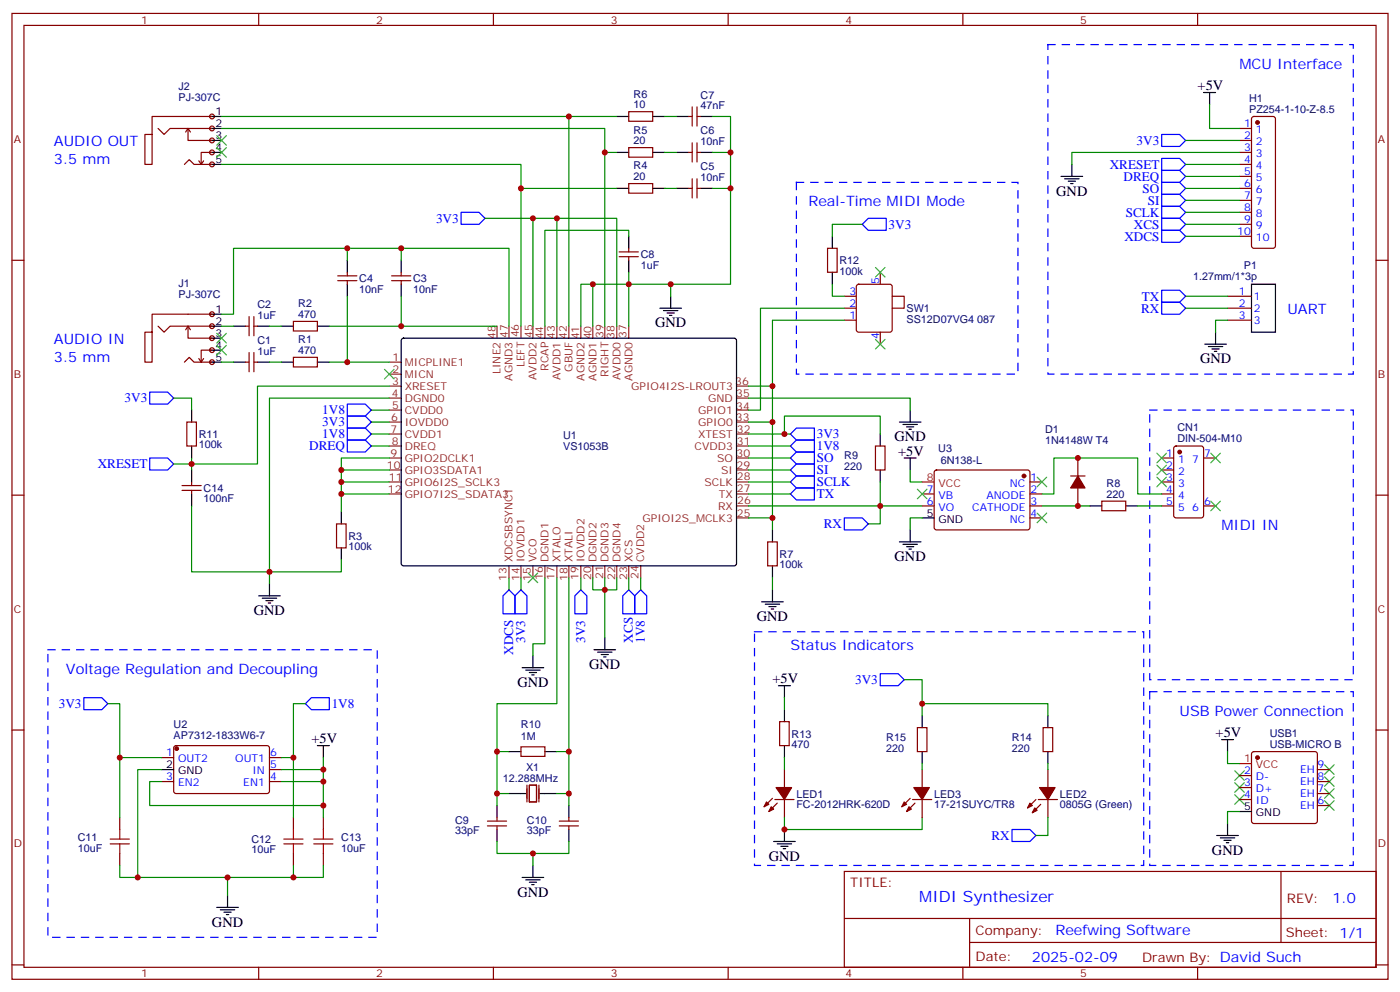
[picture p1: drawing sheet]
<svg xmlns="http://www.w3.org/2000/svg" width="412mm" height="292mm" viewBox="0 0 412 292" stroke-linecap="round" stroke-linejoin="round" font-family="sans-serif">
<defs><g id="words">
<text font-size="4.6" fill="#00f" x="270.8" y="265.6">MIDI Synthesizer</text>
<g font-size="4.2" fill="#00f">
<text x="365.1" y="20.2">MCU Interface</text>
<text x="15.9" y="43.1">AUDIO OUT</text>
<text x="15.9" y="48.4">3.5 mm</text>
<text x="238.1" y="60.7">Real-Time MIDI Mode</text>
<text x="379.2" y="92.5">UART</text>
<text x="15.9" y="101.3">AUDIO IN</text>
<text x="15.9" y="106.6">3.5 mm</text>
<text x="359.8" y="156">MIDI IN</text>
<text x="232.8" y="191.3">Status Indicators</text>
<text x="19.4" y="198.3">Voltage Regulation and Decoupling</text>
<text x="347.5" y="210.7">USB Power Connection</text>
<text x="392.5" y="265.8">1.0</text>
<text x="310.9" y="275.4">Reefwing Software</text>
<text x="304" y="283.2">2025-02-09</text>
</g>
<g font-size="4.2">
<text x="352.8" y="26.5">+5V</text>
<text x="311.1" y="57.6">GND</text>
<text x="193" y="96.4">GND</text>
<text x="353.5" y="107">GND</text>
<text x="263.5" y="129.9">GND</text>
<text x="264.6" y="134.1">+5V</text>
<text x="263.5" y="165.2">GND</text>
<text x="74.8" y="181">GND</text>
<text x="223" y="182.8">GND</text>
<text x="173.6" y="196.9">GND</text>
<text x="152.4" y="202.2">GND</text>
<text x="227.5" y="201.2">+5V</text>
<text x="91.7" y="218.8">+5V</text>
<text x="358.1" y="217">+5V</text>
<text x="357" y="251.6">GND</text>
<text x="226.5" y="253.4">GND</text>
<text x="152.4" y="263.9">GND</text>
<text x="62.4" y="272.8">GND</text>
</g>
<g font-size="3.9" fill="#00f">
<text x="334.8" y="42.6">3V3</text>
<text x="326.9" y="49.6">XRESET</text>
<text x="331" y="53.2">DREQ</text>
<text x="336.6" y="56.7">SO</text>
<text x="128.4" y="65.5">3V3</text>
<text x="331.6" y="63.8">SCLK</text>
<text x="338.1" y="60.3">SI</text>
<text x="261.8" y="67.3">3V3</text>
<text x="331.2" y="70.8">XDCS</text>
<text x="334" y="67.3">XCS</text>
<text x="336.3" y="88.5">TX</text>
<text x="336.1" y="92">RX</text>
<text x="36.7" y="118.4">3V3</text>
<text x="94.9" y="122">1V8</text>
<text x="94.9" y="125.5">3V3</text>
<text x="94.9" y="129">1V8</text>
<text x="240.6" y="129">3V3</text>
<text x="28.8" y="137.8">XRESET</text>
<text x="91.1" y="132.5">DREQ</text>
<text x="240.6" y="132.5">1V8</text>
<text x="240.6" y="136.1">SO</text>
<text x="240.6" y="139.6">SI</text>
<text x="240.6" y="143.2">SCLK</text>
<text x="240.6" y="146.7">TX</text>
<text x="242.6" y="155.5">RX</text>
<text x="154.7" y="189.2" transform="rotate(-90 154.7 189.2)">3V3</text>
<text x="172.3" y="189.2" transform="rotate(-90 172.3 189.2)">3V3</text>
<text x="186.4" y="189.2" transform="rotate(-90 186.4 189.2)">XCS</text>
<text x="190" y="189.2" transform="rotate(-90 190 189.2)">1V8</text>
<text x="151.2" y="192.8" transform="rotate(-90 151.2 192.8)">XDCS</text>
<text x="251.9" y="201.3">3V3</text>
<text x="17.3" y="208.4">3V3</text>
<text x="97.7" y="208.4">1V8</text>
<text x="292" y="247.2">RX</text>
</g>
<g font-size="3.9" fill="#800">
<text x="250.5" y="261.1">TITLE:</text>
<text x="379.1" y="265.8">REV:</text>
<text x="287.4" y="275.3">Company:</text>
<text x="378.7" y="275.9">Sheet: 1/1</text>
<text x="287.4" y="283">Date:</text>
<text x="336.4" y="283.1">Drawn By: David Such</text>
</g>
<g font-size="3.2" fill="#800">
<text x="41.6" y="6.9">1</text>
<text x="110.8" y="6.9">2</text>
<text x="179.9" y="6.9">3</text>
<text x="249.1" y="6.9">4</text>
<text x="318.2" y="6.9">5</text>
<text x="4.1" y="42.1">A</text>
<text x="405.9" y="42.1">A</text>
<text x="4.1" y="111.2">B</text>
<text x="405.9" y="111.2">B</text>
<text x="4.1" y="180.3">C</text>
<text x="405.9" y="180.3">C</text>
<text x="4.1" y="249.5">D</text>
<text x="405.9" y="249.5">D</text>
<text x="41.6" y="287.8">1</text>
<text x="110.8" y="287.8">2</text>
<text x="179.9" y="287.8">3</text>
<text x="249.1" y="287.8">4</text>
<text x="318.2" y="287.8">5</text>
</g>
<g font-size="3.2" fill="#000080">
<text x="52.6" y="29.6">PJ-307C</text>
<text x="52.6" y="26.4">J2</text>
<text x="186.6" y="28.7">R6</text>
<text x="206.4" y="29">C7</text>
<text x="186.6" y="31.8">10</text>
<text x="206.4" y="32.1">47nF</text>
<text x="368" y="33.2">PZ254-1-10-Z-8.5</text>
<text x="368" y="30.2">H1</text>
<text x="186.6" y="39.3">R5</text>
<text x="206.4" y="39.6">C6</text>
<text x="186.6" y="42.4">20</text>
<text x="206.4" y="42.7">10nF</text>
<text x="186.6" y="53">20</text>
<text x="186.6" y="49.9">R4</text>
<text x="206.4" y="53.3">10nF</text>
<text x="206.4" y="50.2">C5</text>
<text x="188.7" y="76">C8</text>
<text x="247.3" y="77.8">R12</text>
<text x="105.8" y="83.1">C4</text>
<text x="121.7" y="83.1">C3</text>
<text x="188.7" y="79.1">1uF</text>
<text x="247.3" y="80.9">100k</text>
<text x="351.4" y="82.4">1.27mm/1*3p</text>
<text x="366.4" y="79.3">P1</text>
<text x="52.6" y="87.8">PJ-307C</text>
<text x="52.6" y="84.6">J1</text>
<text x="105.8" y="86.1">10nF</text>
<text x="121.7" y="86.1">10nF</text>
<text x="75.8" y="94">1uF</text>
<text x="75.8" y="90.7">C2</text>
<text x="87.9" y="93.6">470</text>
<text x="87.9" y="90.3">R2</text>
<text x="267.1" y="95">SS12D07VG4 087</text>
<text x="267.1" y="91.9">SW1</text>
<text x="75.8" y="101.3">C1</text>
<text x="87.9" y="100.9">R1</text>
<text x="75.8" y="104.5">1uF</text>
<text x="87.9" y="104.1">470</text>
<text x="58.6" y="128.9">R11</text>
<text x="165.9" y="129.2">U1</text>
<text x="307.8" y="130.7">1N4148W T4</text>
<text x="307.8" y="127.5">D1</text>
<text x="346.8" y="130.2">DIN-504-M10</text>
<text x="346.8" y="127">CN1</text>
<text x="58.6" y="132">100k</text>
<text x="165.9" y="132.4">VS1053B</text>
<text x="248.7" y="135.2">R9</text>
<text x="276.4" y="133.1">U3</text>
<text x="277.1" y="136.6">6N138-L</text>
<text x="248.7" y="138.4">220</text>
<text x="326" y="143.3">R8</text>
<text x="60" y="147.9">100nF</text>
<text x="60" y="144.8">C14</text>
<text x="326" y="146.5">220</text>
<text x="102.7" y="162">100k</text>
<text x="102.7" y="158.9">R3</text>
<text x="229.7" y="167.3">100k</text>
<text x="229.7" y="164.2">R7</text>
<text x="51.2" y="214.2">U2</text>
<text x="153.5" y="214.2">R10</text>
<text x="51.2" y="217.4">AP7312-1833W6-7</text>
<text x="153.5" y="217.7">1M</text>
<text x="233.2" y="220.3">470</text>
<text x="233.2" y="217.1">R13</text>
<text x="261.1" y="221.3">220</text>
<text x="261.1" y="218.1">R15</text>
<text x="298.1" y="221.3">220</text>
<text x="298.1" y="218.1">R14</text>
<text x="374.1" y="220.1">USB-MICRO B</text>
<text x="374.1" y="216.9">USB1</text>
<text x="155" y="226.9">X1</text>
<text x="148.2" y="230.1">12.288MHz</text>
<text x="234.6" y="238">FC-2012HRK-620D</text>
<text x="234.6" y="234.8">LED1</text>
<text x="275.2" y="238">17-21SUYC/TR8</text>
<text x="275.2" y="234.8">LED3</text>
<text x="312.2" y="238">0805G (Green)</text>
<text x="312.2" y="234.8">LED2</text>
<text x="134.1" y="245.7">33pF</text>
<text x="134.1" y="242.4">C9</text>
<text x="155.2" y="245.7">33pF</text>
<text x="155.2" y="242.4">C10</text>
<text x="22.9" y="250.9">10uF</text>
<text x="22.9" y="247.7">C11</text>
<text x="74.1" y="251.2">10uF</text>
<text x="74.1" y="248">C12</text>
<text x="100.5" y="250.9">10uF</text>
<text x="100.5" y="247.7">C13</text>
</g>
<g font-size="3.2">
<text x="63.5" y="33.9">1</text>
<text x="63.5" y="37.5">2</text>
<text x="63.5" y="41">3</text>
<text x="63.5" y="44.5">4</text>
<text x="63.5" y="48">5</text>
<text x="63.5" y="92.1">1</text>
<text x="63.5" y="95.7">2</text>
<text x="63.5" y="99.2">3</text>
<text x="63.5" y="102.7">4</text>
<text x="63.5" y="106.3">5</text>
<text x="273" y="152.1">5</text>
<text x="276.5" y="153.9">GND</text>
<text x="49" y="226.2">2</text>
<text x="52.5" y="228">GND</text>
<text x="366.5" y="238.5">5</text>
<text x="370" y="240.3">GND</text>
</g>
<g font-size="3.2" fill="#00f">
<text x="366.5" y="37.5">1</text>
<text x="366.5" y="41">2</text>
<text x="370" y="39.2">1</text>
<text x="366.5" y="44.5">3</text>
<text x="370" y="42.8">2</text>
<text x="370" y="46.3">3</text>
<text x="366.5" y="48">4</text>
<text x="366.5" y="51.6">5</text>
<text x="370" y="49.8">4</text>
<text x="370" y="53.3">5</text>
<text x="366.5" y="55.1">6</text>
<text x="366.5" y="58.6">7</text>
<text x="370" y="56.9">6</text>
<text x="366.5" y="62.2">8</text>
<text x="366.5" y="65.7">9</text>
<text x="370" y="60.4">7</text>
<text x="370" y="63.9">8</text>
<text x="364.4" y="69.2">10</text>
<text x="370" y="67.5">9</text>
<text x="370" y="71">10</text>
<text x="258.9" y="83.7" transform="rotate(-90 258.9 83.7)">5</text>
<text x="250.2" y="86.9">3</text>
<text x="364.9" y="86.9">1</text>
<text x="369.4" y="88.3">1</text>
<text x="250.2" y="93.9">1</text>
<text x="250.2" y="90.4">2</text>
<text x="364.9" y="90.4">2</text>
<text x="364.9" y="93.9">3</text>
<text x="369.4" y="91.8">2</text>
<text x="369.4" y="95.3">3</text>
<text x="258.9" y="99.8" transform="rotate(-90 258.9 99.8)">4</text>
<text x="343.5" y="134.5">1</text>
<text x="347" y="136.2">1</text>
<text x="351.2" y="136.2">7</text>
<text x="354.7" y="134.5">7</text>
<text x="297.5" y="143.3">NC</text>
<text x="303.6" y="141.5">1</text>
<text x="343.5" y="138">2</text>
<text x="343.5" y="141.5">3</text>
<text x="347" y="139.8">2</text>
<text x="347" y="143.3">3</text>
<text x="273" y="148.6">6</text>
<text x="273" y="145.1">7</text>
<text x="276.5" y="146.8">VB</text>
<text x="290.6" y="146.8">ANODE</text>
<text x="303.6" y="145.1">2</text>
<text x="303.6" y="148.6">3</text>
<text x="343.5" y="145.1">4</text>
<text x="343.5" y="148.6">5</text>
<text x="347" y="146.8">4</text>
<text x="354.7" y="148.6">6</text>
<text x="276.5" y="150.4">VO</text>
<text x="286.4" y="150.4">CATHODE</text>
<text x="297.5" y="153.9">NC</text>
<text x="303.6" y="152.1">4</text>
<text x="347" y="150.4">5</text>
<text x="351.2" y="150.4">6</text>
<text x="49" y="222.7">1</text>
<text x="52.5" y="224.4">OUT2</text>
<text x="69.3" y="224.4">OUT1</text>
<text x="74.4" y="228">IN</text>
<text x="79.6" y="226.2">5</text>
<text x="79.6" y="222.7">6</text>
<text x="366.5" y="228">2</text>
<text x="383" y="227.6">EH</text>
<text x="388.1" y="226.2">9</text>
<text x="49" y="229.7">3</text>
<text x="52.5" y="231.5">EN2</text>
<text x="71.7" y="231.5">EN1</text>
<text x="79.6" y="229.7">4</text>
<text x="366.5" y="231.5">3</text>
<text x="370" y="229.7">D-</text>
<text x="370" y="233.3">D+</text>
<text x="383" y="231.1">EH</text>
<text x="388.1" y="229.7">8</text>
<text x="388.1" y="233.3">7</text>
<text x="366.5" y="235">4</text>
<text x="370" y="236.8">ID</text>
<text x="383" y="234.7">EH</text>
<text x="383" y="238.2">EH</text>
<text x="388.1" y="236.8">6</text>
</g>
<g font-size="3.2" fill="#8d2323">
<text x="145.9" y="99.7" transform="rotate(-90 145.9 99.7)">48</text>
<text x="149.6" y="99.6" transform="rotate(-90 149.6 99.6)">47</text>
<text x="152.9" y="99.3" transform="rotate(-90 152.9 99.3)">46</text>
<text x="156.9" y="99.4" transform="rotate(-90 156.9 99.4)">45</text>
<text x="160" y="99.9" transform="rotate(-90 160 99.9)">44</text>
<text x="163.5" y="99.8" transform="rotate(-90 163.5 99.8)">43</text>
<text x="167" y="99.8" transform="rotate(-90 167 99.8)">42</text>
<text x="170.6" y="99.9" transform="rotate(-90 170.6 99.9)">41</text>
<text x="174.3" y="99.9" transform="rotate(-90 174.3 99.9)">40</text>
<text x="177.8" y="99.6" transform="rotate(-90 177.8 99.6)">39</text>
<text x="181" y="99.7" transform="rotate(-90 181 99.7)">38</text>
<text x="184.5" y="99.6" transform="rotate(-90 184.5 99.6)">37</text>
<text x="115.7" y="106.4">1</text>
<text x="119.2" y="107.7">MICPLINE1</text>
<text x="115.6" y="113.4">3</text>
<text x="115.7" y="109.8">2</text>
<text x="119.2" y="111.2">MICN</text>
<text x="147.5" y="110.1" transform="rotate(-90 147.5 110.1)">LINE2</text>
<text x="151" y="112.1" transform="rotate(-90 151 112.1)">AGND3</text>
<text x="154.5" y="108.2" transform="rotate(-90 154.5 108.2)">LEFT</text>
<text x="158" y="111.9" transform="rotate(-90 158 111.9)">AVDD2</text>
<text x="161.6" y="109.1" transform="rotate(-90 161.6 109.1)">RCAP</text>
<text x="165.1" y="111.9" transform="rotate(-90 165.1 111.9)">AVDD1</text>
<text x="168.6" y="109.4" transform="rotate(-90 168.6 109.4)">GBUF</text>
<text x="172.2" y="112.1" transform="rotate(-90 172.2 112.1)">AGND2</text>
<text x="175.7" y="112.1" transform="rotate(-90 175.7 112.1)">AGND1</text>
<text x="179.2" y="111" transform="rotate(-90 179.2 111)">RIGHT</text>
<text x="182.7" y="111.9" transform="rotate(-90 182.7 111.9)">AVDD0</text>
<text x="186.3" y="112.1" transform="rotate(-90 186.3 112.1)">AGND0</text>
<text x="216.6" y="113.3">36</text>
<text x="115.5" y="116.8">4</text>
<text x="119.2" y="114.7">XRESET</text>
<text x="119.2" y="118.3">DGND0</text>
<text x="186" y="114.7">GPIO4I2S-LROUT3</text>
<text x="208.6" y="118.3">GND</text>
<text x="216.9" y="116.8">35</text>
<text x="115.3" y="123.9">6</text>
<text x="115.6" y="120.4">5</text>
<text x="119.2" y="121.8">CVDD0</text>
<text x="119.2" y="125.3">IOVDD0</text>
<text x="205.7" y="125.3">GPIO0</text>
<text x="205.7" y="121.8">GPIO1</text>
<text x="216.8" y="123.9">33</text>
<text x="216.9" y="120.6">34</text>
<text x="115.1" y="127.4">7</text>
<text x="115.5" y="131">8</text>
<text x="119.2" y="128.8">CVDD1</text>
<text x="205.6" y="128.8">XTEST</text>
<text x="217.1" y="131">31</text>
<text x="217.1" y="127.4">32</text>
<text x="115.1" y="134.5">9</text>
<text x="119.2" y="132.4">DREQ</text>
<text x="119.2" y="135.9">GPIO2DCLK1</text>
<text x="204.6" y="132.4">CVDD3</text>
<text x="211.2" y="135.9">SO</text>
<text x="217" y="134.5">30</text>
<text x="113.9" y="138">10</text>
<text x="114.6" y="141.5">11</text>
<text x="119.2" y="139.4">GPIO3SDATA1</text>
<text x="119.2" y="142.9">GPIO6I2S_SCLK3</text>
<text x="207.6" y="142.9">SCLK</text>
<text x="212.4" y="139.4">SI</text>
<text x="217" y="138">29</text>
<text x="217.1" y="141.4">28</text>
<text x="114.3" y="145.1">12</text>
<text x="119.2" y="146.5">GPIO7I2S_SDATA3</text>
<text x="211.8" y="146.5">TX</text>
<text x="217.1" y="145">27</text>
<text x="217.2" y="148.5">26</text>
<text x="189.3" y="153.5">GPIOI2S_MCLK3</text>
<text x="211.5" y="150">RX</text>
<text x="217.1" y="152.1">25</text>
<text x="151" y="165.5" transform="rotate(-90 151 165.5)">XDCSBSYNC1</text>
<text x="154.5" y="165.5" transform="rotate(-90 154.5 165.5)">IOVDD1</text>
<text x="158" y="165.5" transform="rotate(-90 158 165.5)">VCO</text>
<text x="161.6" y="165.5" transform="rotate(-90 161.6 165.5)">DGND1</text>
<text x="165.1" y="165.5" transform="rotate(-90 165.1 165.5)">XTALO</text>
<text x="168.6" y="165.5" transform="rotate(-90 168.6 165.5)">XTALI</text>
<text x="172.2" y="165.5" transform="rotate(-90 172.2 165.5)">IOVDD2</text>
<text x="175.7" y="165.5" transform="rotate(-90 175.7 165.5)">DGND2</text>
<text x="179.2" y="165.5" transform="rotate(-90 179.2 165.5)">DGND3</text>
<text x="182.7" y="165.5" transform="rotate(-90 182.7 165.5)">DGND4</text>
<text x="186.3" y="165.5" transform="rotate(-90 186.3 165.5)">XCS</text>
<text x="189.8" y="165.5" transform="rotate(-90 189.8 165.5)">CVDD2</text>
<text x="149.2" y="170.9" transform="rotate(-90 149.2 170.9)">13</text>
<text x="153" y="170.9" transform="rotate(-90 153 170.9)">14</text>
<text x="156.3" y="171" transform="rotate(-90 156.3 171)">15</text>
<text x="159.9" y="170.8" transform="rotate(-90 159.9 170.8)">16</text>
<text x="163.4" y="170.8" transform="rotate(-90 163.4 170.8)">17</text>
<text x="167.2" y="170.9" transform="rotate(-90 167.2 170.9)">18</text>
<text x="170.4" y="170.7" transform="rotate(-90 170.4 170.7)">19</text>
<text x="174.2" y="170.7" transform="rotate(-90 174.2 170.7)">20</text>
<text x="177.7" y="170.4" transform="rotate(-90 177.7 170.4)">21</text>
<text x="181.2" y="170.8" transform="rotate(-90 181.2 170.8)">22</text>
<text x="184.8" y="170.6" transform="rotate(-90 184.8 170.6)">23</text>
<text x="188.1" y="170.5" transform="rotate(-90 188.1 170.5)">24</text>
</g>
<g font-size="3.2" fill="#f00">
<text x="273" y="141.5">8</text>
<text x="276.5" y="143.3">VCC</text>
<text x="366.5" y="224.4">1</text>
<text x="370" y="226.2">VCC</text>
</g>
</g></defs>
<g fill="none" stroke="#870000" stroke-width=".35">
<path d="M3.5 4h405.4v284.3h-405.4zM7.1 7.5h398.2v277.3h-398.2zM76.2 4v3.5M145.3 4v3.5M214.5 4v3.5M283.6 4v3.5M352.8 4v3.5M3.5 76.6h3.6M405.3 76.6h3.6M3.5 145.8h3.6M405.3 145.8h3.6M3.5 214.9h3.6"/>
<path d="M405.3 214.9h3.6M248.7 256.5h156.6v28.3h-156.6zM377.3 256.6v20.8M248.7 270.4h156.5M285.6 277.4h119.6M285.6 270.4v14.1M3.5 284.1h3.6M76.2 284.8v3.5M145.3 284.8v3.5M214.5 284.8v3.5M283.6 284.8v3.5M352.8 284.8v3.5"/>
<path d="M405.3 284.1h3.6"/>
</g>
<g fill="none" stroke="#8c2424" stroke-width=".35">
<path d="M146.4 96v3.6M149.9 96v3.6M153.5 96v3.6M157 96v3.6M160.5 96v3.6M164 96v3.6M167.6 96v3.6M171.1 96v3.6M174.6 96v3.6M178.2 96v3.6M181.7 96v3.6M185.2 96v3.6"/>
<path d="M114.7 106.6h3.5M114.7 110.1h3.5M114.7 113.7h3.5M114.7 117.2h3.5M217 113.7h3.5M217 117.2h3.5M114.7 120.7h3.5M114.7 124.2h3.5M114.7 127.8h3.5M114.7 131.3h3.5M114.7 134.8h3.5M114.7 138.4h3.5"/>
<path d="M217 120.7h3.5M217 124.2h3.5M217 127.8h3.5M217 131.3h3.5M217 134.8h3.5M217 138.4h3.5M114.7 141.9h3.5M114.7 145.4h3.5M217 141.9h3.5M217 145.4h3.5M217 152.5h3.5M217 148.9h3.5"/>
<path d="M149.9 166.6v3.5M153.5 166.6v3.5M157 166.6v3.5M160.5 166.6v3.5M164 166.6v3.5M167.6 166.6v3.5M171.1 166.6v3.5M174.6 166.6v3.5M178.2 166.6v3.5M181.7 166.6v3.5M185.2 166.6v3.5M188.7 166.6v3.5"/>
</g>
<path d="M118.4 99.8l.5-.2h97.4l.5 .2 .2 .5-.1 65.9-.6 .4-97.7-.1-.4-.6v-65.6z" fill="none" stroke="#000" stroke-width=".35"/>
<g fill="#f0f0f0" stroke="#870000" stroke-width=".35">
<circle cx="62.4" cy="106.6" r=".71"/>
<circle cx="62.4" cy="103.1" r=".71"/>
<circle cx="62.4" cy="99.6" r=".71"/>
<circle cx="62.4" cy="96" r=".71"/>
<circle cx="62.4" cy="92.5" r=".71"/>
</g>
<g fill="none" stroke="#000" stroke-width=".35">
<path d="M354.5 27.2h3.6M356.3 27.2v3.6M312.6 51.9h6.3M313.6 52.6h4.3M314.7 53.3h2.1M315.4 54h.7M315.7 48.4v3.5M102.3 76.6v3.6M118.2 76.6v3.6M61.7 92.5h3.6M61.7 96h3.6M61.7 99.6h3.6"/>
<path d="M68.8 96h3.5M75.8 96h3.6M82.9 96h3.5M93.5 96h3.5M102.3 83.7v3.5M118.2 83.7v3.5M194.4 90.7h6.3M195.4 91.4h4.3M196.5 92.1h2.1M197.2 92.9h.7M197.6 87.2v3.5M61.7 103.1h3.6"/>
<path d="M61.7 106.6h3.6M68.8 106.6h3.5M75.8 106.6h3.6M82.9 106.6h3.5M93.5 106.6h3.5M100.5 150.7v3.5M76.2 175.4h6.3M77.3 176.1h4.2M78.3 176.8h2.1M79 177.5h.7M79.4 171.9v3.5M100.5 161.3v3.5"/>
</g>
<g fill="none" stroke="#870000" stroke-width=".35">
<path d="M365.1 37.8h3.6M368.9 34.5l.5-.2h5.6l.5 .2 .2 .5v37.4l-.2 .5-.5 .2h-5.6l-.5-.2-.2-.5v-37.4zM365.1 41.3h3.6M365.1 44.9h3.6M365.1 48.4h3.6M365.1 51.9h3.6M365.1 55.5h3.6M365.1 59h3.6M365.1 62.5h3.6M365.1 66h3.6M365.1 69.6h3.6M46.6 96l1.7 1.8 1.8-1.8h12.3"/>
<path d="M55.4 96v3.6h7M55.4 96l-.7 1.1M55.4 96l.7 1.1M62.4 92.5h-17.6v5.3h-2.1v8.8h2.1v-8.8M72.3 96h1.1M73.4 93.2v5.6M74.8 93.2v5.6M74.8 96h1M86.4 94.6h7.1v2.8h-7.1zM99.5 81.2h5.6M99.5 82.6h5.6M102.3 80.2v1"/>
<path d="M102.3 82.6v1.1M115.4 81.2h5.6M115.4 82.6h5.6M118.2 80.2v1M118.2 82.6v1.1M54.3 106.6l1.4-1.4 1.4 1.4h5.3M58.6 105.6l.7 1M60 105.6l-.7 1M62.4 103.1h-3.1v3.5M72.3 106.6h1.1M73.4 103.8v5.6M74.8 103.8v5.6"/>
<path d="M74.8 106.6h1M86.4 105.2h7.1v2.8h-7.1zM99.1 154.2h2.9v7.1h-2.9z"/>
</g>
<g fill="none" stroke="#008700" stroke-width=".35">
<path d="M356.3 30.8v7h8.8M349.2 41.3h15.9M349.2 48.4h15.9M349.2 51.9h15.9M365.1 44.9h-49.4v3.5M65.3 92.5h3.5v-19.4h81.1v22.9M197.6 87.2v-3.5h-12.4v12.3M100.5 138.4h14.2M109.4 120.7h5.3M109.4 124.2h5.3M109.4 127.8h5.3M109.4 131.3h5.3"/>
<path d="M114.7 134.8h-14.2v15.9M100.5 141.9h14.2M100.5 145.4h14.2"/>
</g>
<path d="M63.9 98.1l2.8 2.9M66.7 98.1l-2.8 2.9M63.9 101.7l2.8 2.8M66.7 101.7l-2.8 2.8M113.2 108.7l2.9 2.8M116.1 108.7l-2.9 2.8" fill="none" stroke="#3c3" stroke-width=".35"/>
<circle cx="370.4" cy="36.1" r=".53" fill="#870000" stroke="#870000" stroke-width=".35"/>
<path d="M342.2 39.6h5.3l1.7 1.7-1.7 1.8h-5.3zM342.2 46.6h5.3l1.7 1.8-1.7 1.8h-5.3zM342.2 50.2h5.3l1.7 1.7-1.7 1.8h-5.3zM102.3 119h5.3l1.8 1.7-1.8 1.8h-5.3zM44.1 134.8h5.3l1.8 1.8-1.8 1.8h-5.3zM102.3 122.5h5.3l1.8 1.7-1.8 1.8h-5.3zM102.3 126h5.3l1.8 1.8-1.8 1.7h-5.3zM102.3 129.5h5.3l1.8 1.8-1.8 1.8h-5.3z" fill="none" stroke="#00f" stroke-width=".35"/>
<g fill="#f0f0f0" stroke="#870000" stroke-width=".35">
<circle cx="62.4" cy="48.4" r=".71"/>
<circle cx="62.4" cy="44.9" r=".71"/>
<circle cx="62.4" cy="41.3" r=".71"/>
<circle cx="62.4" cy="37.8" r=".71"/>
<circle cx="62.4" cy="34.3" r=".71"/>
</g>
<g fill="none" stroke="#000" stroke-width=".35">
<path d="M61.7 34.3h3.6M61.7 37.8h3.6M181.7 34.3h3.5M192.3 34.3h3.5M199.3 34.3h3.5M206.4 34.3h3.5M61.7 41.3h3.6M61.7 44.9h3.6M61.7 48.4h3.6M181.7 44.9h3.5M181.7 55.5h3.5M192.3 44.9h3.5"/>
<path d="M192.3 55.5h3.5M199.3 44.9h3.5M199.3 55.5h3.5M206.4 44.9h3.5M206.4 55.5h3.5M185.2 69.6v3.5M185.2 76.6v3.6M245.2 69.6v3.5M245.2 80.2v3.5M358.1 97.8v3.5M368.7 83.7h7v14.1h-7zM354.9 101.3h6.3"/>
<path d="M356 102h4.2M357 102.7h2.1M357.7 103.4h.7M56.4 120.7v3.5M56.4 131.3v3.5M56.4 138.4v3.5M259.3 127.8v3.5M259.3 138.4v3.5M264.9 124.2h6.4M266 125h4.2M266.3 134.8h3.6M267.1 125.7h2.1"/>
<path d="M267.8 126.4h.7M268.1 120.7v3.5M268.1 134.8v3.6M56.4 145.4v3.5M227.5 156v3.5M264.9 159.5h6.4M268.1 156v3.5M271.6 152.5h3.6M321 148.9h3.6M331.6 148.9h3.5M224.4 177.2h6.3M225.4 177.9h4.3"/>
<path d="M226.5 178.6h2.1M227.2 179.3h.7M227.5 166.6v3.5M227.5 173.6v3.6M266 160.2h4.2M267.1 160.9h2.1M267.8 161.6h.7M153.8 196.6h6.4M154.9 197.3h4.2M155.9 198h2.1M156.6 198.7h.7M157 193v3.6"/>
<path d="M175 191.3h6.3M176 192h4.3M177.1 192.7h2.1M177.8 193.4h.7M178.2 187.7v3.6M93.5 219.5h3.5M95.2 219.5v3.5M229.3 201.9h3.5M231.1 201.9v3.5M231.1 208.9v3.5M231.1 219.5v3.5M271.6 210.7v3.5"/>
<path d="M308.7 210.7v3.5M359.8 217.7h3.6M361.6 217.7v3.6M47.6 226.6h3.6M146.4 237.1v3.6M149.9 233.6h5M149.9 221.3h3.6M159.1 233.6h4.9M160.5 221.3h3.5M167.6 237.1v3.6M271.6 221.3v3.5M308.7 221.3v3.5"/>
<path d="M365.1 238.9h3.6M146.4 244.2v3.5M153.8 258.3h6.4M154.9 259h4.2M155.9 259.7h2.1M157 254.8v3.5M167.6 244.2v3.5M227.9 247.7h6.3M229 248.4h4.2M230 249.1h2.1M230.7 249.8h.7M231.1 244.2v3.5"/>
<path d="M358.4 246h6.4M359.5 246.7h4.2M360.5 247.4h2.2M361.2 248.1h.7M361.6 242.4v3.6M63.9 267.1h6.3M64.9 267.8h4.2M66 268.5h2.1M66.7 269.2h.7M67 263.6v3.5M156.6 260.4h.7"/>
</g>
<g fill="none" stroke="#870000" stroke-width=".35">
<path d="M46.6 37.8l1.7 1.8 1.8-1.8h12.3M55.4 37.8v3.5h7M55.4 37.8l-.7 1.1M55.4 37.8l.7 1.1M62.4 34.3h-17.6v5.3h-2.1v8.8h2.1v-8.8M185.2 32.9h7.1v2.8h-7.1zM202.8 34.3h1.1M203.9 31.5v5.6M205.3 34.3h1.1M205.3 31.5v5.6M54.3 48.4l1.4-1.4 1.4 1.4h5.3M58.6 47.3l.7 1.1"/>
<path d="M60 47.3l-.7 1.1M62.4 44.9h-3.1v3.5M185.2 54h7.1v2.9h-7.1zM185.2 43.5h7.1v2.8h-7.1zM202.8 55.5h1.1M202.8 44.9h1.1M203.9 42.1v5.6M203.9 52.6v5.7M205.3 42.1v5.6M205.3 52.6v5.7M205.3 55.5h1.1M205.3 44.9h1.1"/>
<path d="M182.4 74.2h5.6M182.4 75.6h5.6M185.2 73.1v1.1M185.2 75.6v1M243.8 73.1h2.8v7.1h-2.8zM248.7 87.2h3.5M248.7 90.7h3.5M248.7 94.3h3.5M252.5 83.9l.4-.2h9.2l.5 .2 .2 .5v12.7l-.2 .5-.5 .2h-9.2l-.5-.2-.2-.5v-12.7zM259.3 80.2v3.5M259.3 97.8v3.5M262.8 87.2h3.5v3.5h-3.5"/>
<path d="M361.6 87.2h7.1M361.6 90.7h7.1M361.6 94.3h7.1M55 124.2h2.9v7.1h-2.9zM257.9 131.3h2.8v7.1h-2.8zM275.4 138.6l.5-.2h27.1l.4 .7-.1 16.5-.6 .4-27.1-.1-.4-.6v-16.2zM317.5 134.8v5.3M342.2 134.8h3.5M342.2 138.4h3.5M346 131.5l.4-.2h7.4l.7 .4v20.1l-.4 .6-7.7 .1-.6-.5-.1-20zM354.5 134.8h3.6M53.6 142.9h5.7"/>
<path d="M53.6 144.4h5.7M56.4 141.9v1M56.4 144.4v1M226.1 159.5h2.9v7.1h-2.9zM271.6 145.4h3.6M271.6 148.9h3.6M303.4 141.9h3.5M303.4 145.4h3.5M303.4 148.9h3.5M303.4 152.5h3.5M315.4 140.1h4.2M317.5 143.7v5.2"/>
<path d="M324.6 147.5h7v2.9h-7zM342.2 141.9h3.5M342.2 145.4h3.5M342.2 148.9h3.5M354.5 148.9h3.6M51.4 219.7l.5-.2 27 .1 .5 .6-.1 13-.6 .4-27.1-.1-.4-.6v-12.7zM153.5 219.9h7v2.8h-7zM229.7 212.4h2.8v7.1h-2.8zM270.2 214.2h2.8v7.1h-2.8zM307.3 214.2h2.8v7.1h-2.8zM47.6 223h3.6M47.6 230.1h3.6"/>
<path d="M79.4 223h3.5M79.4 230.1h3.5M79.4 226.6h3.5M155.2 231.1v5M155.9 231.1h2.1v5h-2.1zM158.7 231.1v5M227.5 235l-2.4 2.5M228.2 235.4h5.7M229 236.4l-2.5 2.5M231.1 226.6v5.2M231.1 235.4v5.3M268.1 235l-2.5 2.5"/>
<path d="M268.8 235.4h5.7M269.5 236.4l-2.4 2.5M271.6 226.6v5.2M271.6 235.4v5.3M305.2 235.4l-2.5 2.4M305.9 235.4h5.6M306.6 236.8l-2.5 2.5M308.7 226.6v5.2M308.7 235.4v5.3M365.1 228.3h3.6M365.1 231.8h3.6M365.1 235.4h3.6"/>
<path d="M368.9 221.5l.5-.2h17.9l.5 .2 .3 .5v19.7l-.3 .5-.5 .2h-17.9l-.5-.2-.2-.5v-19.7zM388.1 230.1h3.5M388.1 226.6h3.5M388.1 233.6h3.5M388.1 237.1h3.5M35.3 240.7v3.5M35.3 251.2v3.6M86.4 240.7v3.5M86.4 251.2v3.6M95.2 240.7v3.5M95.2 251.2v3.6M143.6 241.7h5.6"/>
<path d="M143.6 243.1h5.6M146.4 240.7v1M146.4 243.1v1.1M164.7 241.7h5.7M164.7 243.1h5.7M167.6 240.7v1M167.6 243.1v1.1"/>
</g>
<g fill="none" stroke="#008700" stroke-width=".35">
<path d="M65.3 37.8h112.9v58.2M65.3 34.3h102.3v61.7M167.6 34.3h14.1M195.8 34.3h3.5M209.9 34.3h5.3v49.4h-17.6M65.3 48.4h88.2v47.6M153.5 55.5h28.2M178.2 44.9h3.5M195.8 44.9h3.5M195.8 55.5h3.5M209.9 44.9h5.3M209.9 55.5h5.3"/>
<path d="M349.2 55.5h15.9M349.2 59h15.9M102.3 73.1v3.5M118.2 73.1v3.5M142.9 64.3h14.1v31.7M157 64.3h7v31.7M164 64.3h17.7v31.7M185.2 69.6v-1.8h-24.7v28.2M254 66h-8.8v3.6M349.2 62.5h15.9M349.2 66h15.9M349.2 69.6h15.9"/>
<path d="M65.3 96h3.5M79.4 96h3.5M97 96h49.4M102.3 87.2v19.4M118.2 87.2v8.8M174.6 83.7h-3.5v12.3M185.2 80.2v3.5h-10.6v12.3M245.2 83.7v3.5h3.5M248.7 94.3h-21.2v19.4M248.7 90.7h-24.7v30h-3.5M349.2 87.2h12.4M349.2 90.7h12.4"/>
<path d="M361.6 94.3h-3.5v3.5M51.2 117.2h5.2v3.5M65.3 106.6h3.5M79.4 106.6h3.5M97 106.6h17.7M114.7 117.2h-35.3v54.7M114.7 113.7h-38.9v22.9h-24.6M220.5 113.7h7v42.3M220.5 117.2h47.6v3.5M56.4 134.8v3.6M220.5 127.8h12.3M220.5 131.3h12.3"/>
<path d="M220.5 134.8h12.3M220.5 138.4h12.3M220.5 124.2h7M231.1 127.8v-5.3h28.2v5.3M268.1 138.4v3.5h3.5M56.4 148.9v19.4h44.1v-3.5M220.5 141.9h12.3M220.5 152.5h7M220.5 148.9h51.1M220.5 145.4h12.3M259.3 141.9v12.3h-3.5M271.6 152.5h-3.5v3.5"/>
<path d="M306.9 145.4h3.5v-10.6h24.7v10.6h7.1M306.9 148.9h14.1M335.1 148.9h7.1M149.9 170.1v3.5M153.5 170.1v3.5M160.5 170.1v19.4h-3.5v3.5M164 170.1v37.1h-17.6v26.4h3.5M167.6 170.1v51.2M171.1 170.1v3.5M174.6 170.1v3.5h7.1v-3.5M178.2 170.1v17.6M185.2 170.1v3.5"/>
<path d="M188.7 170.1v3.5M227.5 170.1v3.5M31.7 207.2h3.6v15.8M90 207.2h-3.6v15.8h-3.5M231.1 205.4v3.5M266.3 200.1h5.3v10.6M271.6 207.2h37.1v3.5M47.6 230.1h-3.5v7h51.1v-7M47.6 226.6h-7v31.7h26.4v5.3M47.6 223h-12.3v17.7M86.4 223v17.7M95.2 223v3.6h-12.3"/>
<path d="M95.2 226.6v3.5h-12.3M95.2 237.1v3.6M146.4 233.6v3.5M146.4 221.3h3.5M164 221.3h3.6v12.3h-3.6M167.6 233.6v3.5M231.1 223v3.6M271.6 224.8v1.8M308.7 224.8v1.8M361.6 221.3v3.5h3.5M365.1 238.9h-3.5v3.5M35.3 254.8v3.5h5.3"/>
<path d="M86.4 254.8v3.5M95.2 254.8v3.5h-28.2M146.4 247.7v3.5h21.2v-3.5M157 251.2v3.6M231.1 240.7v3.5h40.5v-3.5M308.7 240.7v5.3h-3.5"/>
</g>
<g fill="none" stroke="#00f" stroke-width=".35">
<path d="M342.2 53.7h5.3l1.7 1.8-1.7 1.7h-5.3zM342.2 57.2h5.3l1.7 1.8-1.7 1.7h-5.3zM135.8 62.5h5.3l1.8 1.8-1.8 1.7h-5.3zM255.8 64.3h5.3v3.5h-5.3l-1.8-1.8zM342.2 60.7h5.3l1.7 1.8-1.7 1.8h-5.3zM342.2 64.3h5.3l1.7 1.7-1.7 1.8h-5.3zM342.2 67.8h5.3l1.7 1.8-1.7 1.7h-5.3zM342.2 85.4h5.3l1.7 1.8-1.7 1.8h-5.3zM342.2 89h5.3l1.7 1.7-1.7 1.8h-5.3zM44.1 115.4h5.3l1.8 1.8-1.8 1.8h-5.3zM234.6 126h5.3v3.5h-5.3l-1.8-1.7zM234.6 129.5h5.3v3.6h-5.3l-1.8-1.8z"/>
<path d="M234.6 133.1h5.3v3.5h-5.3l-1.8-1.8zM234.6 136.6h5.3v3.5h-5.3l-1.8-1.7zM234.6 140.1h5.3v3.6h-5.3l-1.8-1.8zM234.6 143.7h5.3v3.5h-5.3l-1.8-1.8zM248.7 152.5h5.3l1.8 1.7-1.8 1.8h-5.3zM149.9 173.6l1.8 1.8v5.3h-3.5v-5.3zM151.7 175.4l1.8-1.8 1.7 1.8v5.3h-3.5zM169.3 175.4l1.8-1.8 1.8 1.8v5.3h-3.6zM183.4 175.4l1.8-1.8 1.8 1.8v5.3h-3.6zM188.7 173.6l1.8 1.8v5.3h-3.5v-5.3zM259.3 198.3h5.3l1.7 1.8-1.7 1.8h-5.3zM24.7 205.4h5.3l1.7 1.8-1.7 1.7h-5.3z"/>
<path d="M91.7 205.4h5.3v3.5h-5.3l-1.7-1.7zM298.1 244.2h5.3l1.8 1.8-1.8 1.7h-5.3z"/>
</g>
<g fill="#870000" stroke="#870000" stroke-width=".35">
<path d="M317.5 140.1l2.1 3.6h-4.2z"/>
<path d="M227.2 237.5l.7 .7-1.4 .7z"/>
<path d="M225.8 236.1l.7 .7-1.4 .7z"/>
<path d="M228.6 231.8h4.6l-2.1 3.6z"/>
<path d="M304.8 237.8l.7 .7-1.4 .8z"/>
<path d="M303.4 236.4l.7 .7-1.4 .7z"/>
<path d="M306.2 231.8h4.6l-2.1 3.6z"/>
<path d="M267.8 237.5l.7 .7-1.4 .7z"/>
<path d="M266.3 236.1l.8 .7-1.5 .7z"/>
<path d="M269.2 231.8h4.6l-2.2 3.6z"/>
<circle cx="347.5" cy="133.1" r=".53"/>
<circle cx="301.6" cy="140.1" r=".53"/>
<circle cx="52" cy="220.4" r=".53"/>
<circle cx="370.4" cy="223" r=".53"/>
</g>
<path d="M271.6 141.9h3.6M365.1 224.8h3.6" fill="none" stroke="#f00" stroke-width=".35"/>
<g fill="none" stroke="#3c3" stroke-width=".35">
<path d="M63.9 39.9l2.8 2.9M66.7 39.9l-2.8 2.9M63.9 43.5l2.8 2.8M66.7 43.5l-2.8 2.8M257.9 78.7l2.8 2.9M260.7 78.7l-2.8 2.9M257.9 99.9l2.8 2.8M260.7 99.9l-2.8 2.8M340.8 133.4l2.8 2.8M340.8 136.9l2.8 2.9M343.6 133.4l-2.8 2.8M343.6 136.9l-2.8 2.9"/>
<path d="M356.7 133.4l2.8 2.8M359.5 133.4l-2.8 2.8M270.2 144l2.8 2.8M273 144l-2.8 2.8M305.5 140.5l2.8 2.8M305.5 151.1l2.8 2.8M308.3 140.5l-2.8 2.8M308.3 151.1l-2.8 2.8M340.8 140.5l2.8 2.8M343.6 140.5l-2.8 2.8M356.7 147.5l2.8 2.9M359.5 147.5l-2.8 2.9"/>
<path d="M155.6 168.7l2.8 2.8M158.4 168.7l-2.8 2.8M363.7 234l2.8 2.8M363.7 230.4l2.8 2.9M363.7 226.9l2.8 2.8M366.5 234l-2.8 2.8M366.5 230.4l-2.8 2.9M366.5 226.9l-2.8 2.8M390.2 235.7l2.8 2.8M390.2 232.2l2.8 2.8M390.2 228.7l2.8 2.8M390.2 225.1l2.8 2.9"/>
<path d="M393 235.7l-2.8 2.8M393 232.2l-2.8 2.8M393 228.7l-2.8 2.8M393 225.1l-2.8 2.9"/>
</g>
<path d="M308.7 13.1h89.9v97h-89.9zM234.6 53.7h65.3v56.4h-65.3zM338.7 120.7h59.9v79.4h-59.9zM14.1 191.3h97v84.6h-97zM222.2 186h114.7v68.8h-114.7zM338.7 203.6h59.9v51.2h-59.9z" fill="none" stroke="#00f" stroke-width=".35" stroke-dasharray="2.1 2.1"/>
<path d="M32.5 247h5.6M32.5 248.4h5.6M35.3 244.2v2.8M35.3 248.4v2.8M83.6 247h5.7M83.6 248.4h5.7M86.4 244.2v2.8M86.4 248.4v2.8M92.4 247h5.7M92.4 248.4h5.7M95.2 244.2v2.8M95.2 248.4v2.8" fill="none" stroke="#a10000" stroke-width=".35"/>
<g fill="#c00">
<circle cx="100.5" cy="138.4" r=".88"/>
<circle cx="100.5" cy="141.9" r=".88"/>
<circle cx="100.5" cy="145.4" r=".88"/>
<circle cx="197.6" cy="83.7" r=".88"/>
<circle cx="157" cy="64.3" r=".88"/>
<circle cx="164" cy="64.3" r=".88"/>
<circle cx="185.2" cy="83.7" r=".88"/>
<circle cx="174.6" cy="83.7" r=".88"/>
<circle cx="227.5" cy="124.2" r=".88"/>
<circle cx="227.5" cy="152.5" r=".88"/>
<circle cx="317.5" cy="148.9" r=".88"/>
<circle cx="215.2" cy="44.9" r=".88"/>
<circle cx="215.2" cy="55.5" r=".88"/>
<circle cx="178.2" cy="44.9" r=".88"/>
<circle cx="153.5" cy="55.5" r=".88"/>
<circle cx="102.3" cy="73.1" r=".88"/>
<circle cx="118.2" cy="73.1" r=".88"/>
<circle cx="118.2" cy="96" r=".88"/>
<circle cx="102.3" cy="106.6" r=".88"/>
<circle cx="167.6" cy="34.3" r=".88"/>
<circle cx="317.5" cy="134.8" r=".88"/>
<circle cx="259.3" cy="148.9" r=".88"/>
<circle cx="231.1" cy="127.8" r=".88"/>
<circle cx="178.2" cy="173.6" r=".88"/>
<circle cx="146.4" cy="233.6" r=".88"/>
<circle cx="167.6" cy="233.6" r=".88"/>
<circle cx="157" cy="251.2" r=".88"/>
<circle cx="95.3" cy="226.6" r=".88"/>
<circle cx="95.3" cy="230.1" r=".88"/>
<circle cx="86.4" cy="223" r=".88"/>
<circle cx="95.3" cy="237.1" r=".88"/>
<circle cx="67" cy="258.3" r=".88"/>
<circle cx="86.4" cy="258.3" r=".88"/>
<circle cx="40.6" cy="258.3" r=".88"/>
<circle cx="35.3" cy="223" r=".88"/>
<circle cx="146.4" cy="221.3" r=".88"/>
<circle cx="167.6" cy="221.3" r=".88"/>
<circle cx="56.4" cy="136.6" r=".88"/>
<circle cx="79.4" cy="168.3" r=".88"/>
<circle cx="227.5" cy="113.7" r=".88"/>
<circle cx="271.6" cy="207.2" r=".88"/>
<circle cx="231.1" cy="244.2" r=".88"/>
</g>
<use href="#words"/>
</svg>
